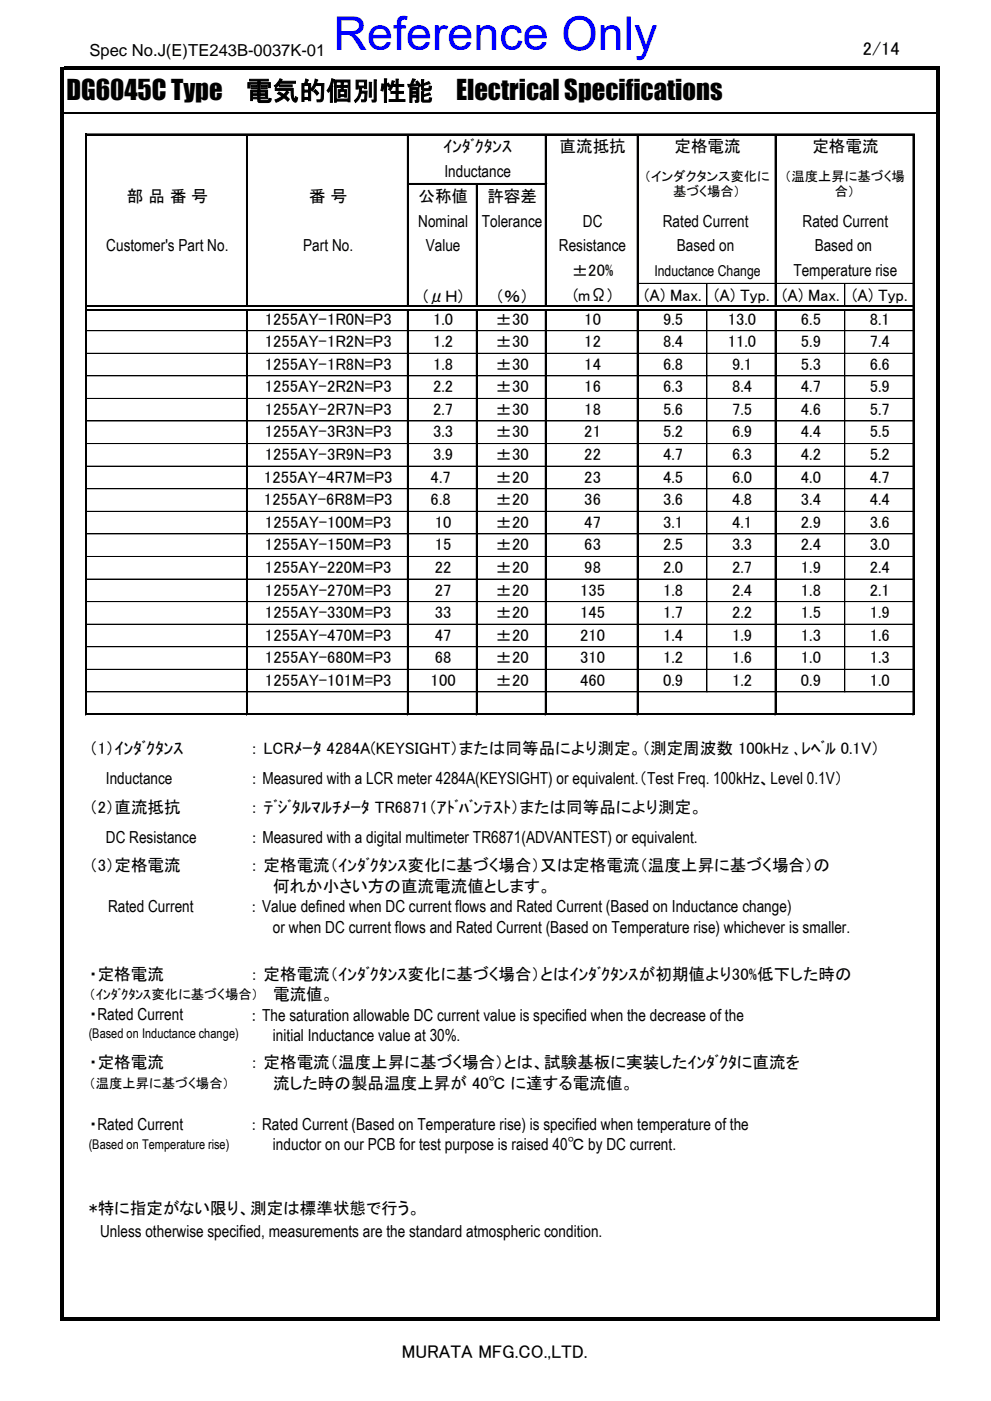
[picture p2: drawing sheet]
<svg xmlns="http://www.w3.org/2000/svg" width="210mm" height="297mm" viewBox="0 0 210 297" stroke-linecap="round" stroke-linejoin="round" font-family="sans-serif">
<defs><g id="words">
<text font-size="9.9" fill="#00f" x="70.7" y="10.6">Reference Only</text>
<g font-size="5.6">
<text x="14.1" y="21.3">DG6045C Type</text>
<text x="52.1" y="21.3">電気的個別性能</text>
<text x="96.7" y="21.3">Electrical Specifications</text>
</g>
<g font-size="3.9">
<text x="182.8" y="11.7">2/14</text>
<text x="85.1" y="287.8">MURATA MFG.CO.,LTD.</text>
</g>
<g font-size="3.5">
<text x="19" y="11.9">Spec No.J(E)TE243B-0037K-01</text>
<text x="93.9" y="32.3">ｲﾝﾀﾞｸﾀﾝｽ</text>
<text x="118.6" y="32.3">直流抵抗</text>
<text x="142.9" y="32.3">定格電流</text>
<text x="172.1" y="32.3">定格電流</text>
<text x="94.2" y="37.5">Inductance</text>
<text x="26.9" y="42.8">部 品 番 号</text>
<text x="65.5" y="42.8">番 号</text>
<text x="88.7" y="42.8">公称値</text>
<text x="103.3" y="42.8">許容差</text>
<text x="22.5" y="53.3">Customer's Part No.</text>
<text x="64.3" y="53.3">Part No.</text>
<text x="88.6" y="48">Nominal</text>
<text x="90.2" y="53.3">Value</text>
<text x="102.1" y="48">Tolerance</text>
<text x="118.4" y="53.3">Resistance</text>
<text x="123.5" y="48">DC</text>
<text x="140.4" y="48">Rated Current</text>
<text x="143.4" y="53.3">Based on</text>
<text x="170" y="48">Rated Current</text>
<text x="172.6" y="53.3">Based on</text>
<text x="121.1" y="58.5">±20%</text>
<text x="168.1" y="58.5">Temperature rise</text>
<text x="89.8" y="63.9">(μＨ)</text>
<text x="105" y="63.9">（％）</text>
<text x="121.5" y="63.8">(mΩ)</text>
<text x="136.6" y="63.8">(A) Max.</text>
<text x="151.4" y="63.8">(A) Typ.</text>
<text x="165.8" y="63.8">(A) Max.</text>
<text x="180.6" y="63.8">(A) Typ.</text>
<text x="56.1" y="68.8">1255AY-1R0N=P3</text>
<text x="91.8" y="68.8">1.0</text>
<text x="105" y="68.8">±30</text>
<text x="123.8" y="68.8">10</text>
<text x="140.5" y="68.8">9.5</text>
<text x="154.2" y="68.8">13.0</text>
<text x="169.7" y="68.8">6.5</text>
<text x="184.3" y="68.8">8.1</text>
<text x="56.1" y="73.6">1255AY-1R2N=P3</text>
<text x="91.8" y="73.6">1.2</text>
<text x="105" y="73.6">±30</text>
<text x="123.8" y="73.6">12</text>
<text x="140.5" y="73.6">8.4</text>
<text x="154.2" y="73.6">11.0</text>
<text x="169.7" y="73.6">5.9</text>
<text x="184.3" y="73.6">7.4</text>
<text x="56.1" y="78.4">1255AY-1R8N=P3</text>
<text x="56.1" y="83.1">1255AY-2R2N=P3</text>
<text x="91.8" y="78.4">1.8</text>
<text x="91.8" y="83.1">2.2</text>
<text x="105" y="78.4">±30</text>
<text x="105" y="83.1">±30</text>
<text x="123.8" y="78.4">14</text>
<text x="123.8" y="83.1">16</text>
<text x="140.5" y="78.4">6.8</text>
<text x="140.5" y="83.1">6.3</text>
<text x="155.1" y="78.4">9.1</text>
<text x="155.1" y="83.1">8.4</text>
<text x="169.7" y="83.1">4.7</text>
<text x="169.7" y="78.4">5.3</text>
<text x="184.3" y="78.4">6.6</text>
<text x="184.3" y="83.1">5.9</text>
<text x="56.1" y="87.9">1255AY-2R7N=P3</text>
<text x="91.8" y="87.9">2.7</text>
<text x="105" y="87.9">±30</text>
<text x="123.8" y="87.9">18</text>
<text x="140.5" y="87.9">5.6</text>
<text x="155.1" y="87.9">7.5</text>
<text x="169.7" y="87.9">4.6</text>
<text x="184.3" y="87.9">5.7</text>
<text x="56.1" y="92.7">1255AY-3R3N=P3</text>
<text x="91.8" y="92.7">3.3</text>
<text x="105" y="92.7">±30</text>
<text x="123.8" y="92.7">21</text>
<text x="140.5" y="92.7">5.2</text>
<text x="155.1" y="92.7">6.9</text>
<text x="169.7" y="92.7">4.4</text>
<text x="184.3" y="92.7">5.5</text>
<text x="56.1" y="97.5">1255AY-3R9N=P3</text>
<text x="91.8" y="97.5">3.9</text>
<text x="105" y="97.5">±30</text>
<text x="123.8" y="97.5">22</text>
<text x="140.5" y="97.5">4.7</text>
<text x="155.1" y="97.5">6.3</text>
<text x="169.7" y="97.5">4.2</text>
<text x="184.3" y="97.5">5.2</text>
<text x="55.9" y="102.3">1255AY-4R7M=P3</text>
<text x="55.9" y="107.1">1255AY-6R8M=P3</text>
<text x="91.2" y="102.3">4.7</text>
<text x="91.2" y="107.1">6.8</text>
<text x="105" y="102.3">±20</text>
<text x="105" y="107.1">±20</text>
<text x="123.8" y="102.3">23</text>
<text x="123.8" y="107.1">36</text>
<text x="140.5" y="102.3">4.5</text>
<text x="140.5" y="107.1">3.6</text>
<text x="155.1" y="102.3">6.0</text>
<text x="155.1" y="107.1">4.8</text>
<text x="169.7" y="102.3">4.0</text>
<text x="169.7" y="107.1">3.4</text>
<text x="184.3" y="102.3">4.7</text>
<text x="184.3" y="107.1">4.4</text>
<text x="56.1" y="111.9">1255AY-100M=P3</text>
<text x="92.1" y="111.9">10</text>
<text x="105" y="111.9">±20</text>
<text x="123.8" y="111.9">47</text>
<text x="140.5" y="111.9">3.1</text>
<text x="155.1" y="111.9">4.1</text>
<text x="169.7" y="111.9">2.9</text>
<text x="184.3" y="111.9">3.6</text>
<text x="56.1" y="116.6">1255AY-150M=P3</text>
<text x="92.1" y="116.6">15</text>
<text x="105" y="116.6">±20</text>
<text x="123.8" y="116.6">63</text>
<text x="140.5" y="116.6">2.5</text>
<text x="155.1" y="116.6">3.3</text>
<text x="169.7" y="116.6">2.4</text>
<text x="184.3" y="116.6">3.0</text>
<text x="56.1" y="121.4">1255AY-220M=P3</text>
<text x="92.1" y="121.4">22</text>
<text x="105" y="121.4">±20</text>
<text x="123.8" y="121.4">98</text>
<text x="140.5" y="121.4">2.0</text>
<text x="155.1" y="121.4">2.7</text>
<text x="169.7" y="121.4">1.9</text>
<text x="184.3" y="121.4">2.4</text>
<text x="56.1" y="126.2">1255AY-270M=P3</text>
<text x="56.1" y="131">1255AY-330M=P3</text>
<text x="92.1" y="126.2">27</text>
<text x="92.1" y="131">33</text>
<text x="105" y="126.2">±20</text>
<text x="105" y="131">±20</text>
<text x="122.9" y="126.2">135</text>
<text x="122.9" y="131">145</text>
<text x="140.5" y="131">1.7</text>
<text x="140.5" y="126.2">1.8</text>
<text x="155.1" y="126.2">2.4</text>
<text x="155.1" y="131">2.2</text>
<text x="169.7" y="126.2">1.8</text>
<text x="169.7" y="131">1.5</text>
<text x="184.3" y="126.2">2.1</text>
<text x="184.3" y="131">1.9</text>
<text x="56.1" y="135.8">1255AY-470M=P3</text>
<text x="92.1" y="135.8">47</text>
<text x="105" y="135.8">±20</text>
<text x="122.9" y="135.8">210</text>
<text x="140.5" y="135.8">1.4</text>
<text x="155.1" y="135.8">1.9</text>
<text x="169.7" y="135.8">1.3</text>
<text x="184.3" y="135.8">1.6</text>
<text x="56.1" y="140.6">1255AY-680M=P3</text>
<text x="92.1" y="140.6">68</text>
<text x="105" y="140.6">±20</text>
<text x="122.9" y="140.6">310</text>
<text x="140.5" y="140.6">1.2</text>
<text x="155.1" y="140.6">1.6</text>
<text x="169.7" y="140.6">1.0</text>
<text x="184.3" y="140.6">1.3</text>
<text x="56.1" y="145.3">1255AY-101M=P3</text>
<text x="91.2" y="145.3">100</text>
<text x="105" y="145.3">±20</text>
<text x="122.9" y="145.3">460</text>
<text x="140.5" y="145.3">0.9</text>
<text x="155.1" y="145.3">1.2</text>
<text x="169.7" y="145.3">0.9</text>
<text x="184.3" y="145.3">1.0</text>
<text x="18.9" y="159.9">（1）ｲﾝﾀﾞｸﾀﾝｽ</text>
<text x="53" y="159.9">： LCRﾒｰﾀ 4284A(KEYSIGHT）または同等品により測定。（測定周波数 100kHz ､ﾚﾍﾞﾙ 0.1V）</text>
<text x="22.4" y="166.1">Inductance</text>
<text x="53" y="166.1">： Measured with a LCR meter 4284A(KEYSIGHT) or equivalent.（Test Freq. 100kHz、Level 0.1V）</text>
<text x="18.9" y="172.4">（2）直流抵抗</text>
<text x="53" y="172.4">： ﾃﾞｼﾞﾀﾙﾏﾙﾁﾒｰﾀ TR6871（ｱﾄﾞﾊﾞﾝﾃｽﾄ）または同等品により測定。</text>
<text x="22.4" y="178.6">DC Resistance</text>
<text x="53" y="178.6">： Measured with a digital multimeter TR6871(ADVANTEST) or equivalent.</text>
<text x="18.9" y="184.7">（3）定格電流</text>
<text x="53" y="184.7">： 定格電流（ｲﾝﾀﾞｸﾀﾝｽ変化に基づく場合）又は定格電流（温度上昇に基づく場合）の</text>
<text x="57.9" y="189">何れか小さい方の直流電流値とします。</text>
<text x="22.9" y="193.3">Rated Current</text>
<text x="53" y="193.3">： Value defined when DC current flows and Rated Current (Based on Inductance change)</text>
<text x="57.8" y="197.6">or when DC current flows and Rated Current (Based on Temperature rise) whichever is smaller.</text>
<text x="18.9" y="207.7">・定格電流</text>
<text x="53" y="207.7">： 定格電流（ｲﾝﾀﾞｸﾀﾝｽ変化に基づく場合）とはｲﾝﾀﾞｸﾀﾝｽが初期値より30%低下した時の</text>
<text x="57.9" y="212">電流値。</text>
<text x="18.9" y="216.2">・Rated Current</text>
<text x="53" y="216.4">： The saturation allowable DC current value is specified when the decrease of the</text>
<text x="57.8" y="220.7">initial Inductance value at 30%.</text>
<text x="18.9" y="226.4">・定格電流</text>
<text x="53" y="226.4">： 定格電流（温度上昇に基づく場合）とは、試験基板に実装したｲﾝﾀﾞｸﾀに直流を</text>
<text x="57.9" y="230.8">流した時の製品温度上昇が 40℃ に達する電流値。</text>
<text x="18.9" y="239.4">・Rated Current</text>
<text x="53" y="239.4">： Rated Current (Based on Temperature rise) is specified when temperature of the</text>
<text x="57.8" y="243.7">inductor on our PCB for test purpose is raised 40℃ by DC current.</text>
<text x="18.9" y="257.4">*特に指定がない限り、測定は標準状態で行う。</text>
<text x="21.2" y="262.1">Unless otherwise specified, measurements are the standard atmospheric condition.</text>
</g>
<text font-size="3.2" x="138.7" y="58.4">Inductance Change</text>
<g font-size="2.8">
<text x="136.5" y="38.3">（インダクタンス変化に</text>
<text x="142.6" y="41.6">基づく場合）</text>
<text x="166.2" y="38.3">（温度上昇に基づく場</text>
<text x="176.9" y="41.6">合）</text>
<text x="18.8" y="211.8">（ｲﾝﾀﾞｸﾀﾝｽ変化に基づく場合）</text>
<text x="18.8" y="220.1">(Based on Inductance change)</text>
<text x="18.8" y="230.5">（温度上昇に基づく場合）</text>
<text x="18.8" y="243.5">(Based on Temperature rise)</text>
</g>
</g></defs>
<g fill="none" stroke="#000" stroke-width=".21">
<path d="M13.5 23.9h184.9M18.1 28.4v123.1M18.5 28.4h175.2M52.2 28.7v36.1M86.3 28.7v36.1M86.7 38.9h29.1M100.9 39.2v25.6M115.5 28.7v36.1M135 28.7v36.1M164.2 28.7v36.1M193.4 28.7v122.8M18.5 70.1h33.7"/>
<path d="M18.5 74.9h33.7M18.5 79.7h33.7M52.2 65.8v85.7M52.5 70.1h33.8M52.5 74.9h33.8M52.5 79.7h33.8M86.3 65.8v85.7M86.6 70.1h14.3M86.6 74.9h14.3M86.6 79.7h14.3M100.9 65.8v85.7M101.2 70.1h14.3"/>
<path d="M101.2 74.9h14.3M101.2 79.7h14.3M115.5 65.8v85.7M115.8 70.1h19.2M115.8 74.9h19.2M115.8 79.7h19.2M135 65.8v85.7M135.3 60.1h28.9M135.3 70.1h28.9M135.3 74.9h28.9M135.3 79.7h28.9M149.8 60.1v4.7"/>
<path d="M149.8 65.8v80.9M164.2 65.8v85.7M164.5 60.1h28.9M164.5 70.1h28.9M164.5 74.9h28.9M164.5 79.7h28.9M179 60.1v4.7M179 65.8v80.9M18.5 84.4h33.7M18.5 89.2h33.7M18.5 94h33.7M18.5 98.8h33.7"/>
<path d="M52.5 84.4h33.8M52.5 89.2h33.8M52.5 94h33.8M52.5 98.8h33.8M86.6 84.4h14.3M86.6 89.2h14.3M86.6 94h14.3M86.6 98.8h14.3M101.2 84.4h14.3M101.2 89.2h14.3M101.2 94h14.3M101.2 98.8h14.3"/>
<path d="M115.8 84.4h19.2M115.8 89.2h19.2M115.8 94h19.2M115.8 98.8h19.2M135.3 84.4h28.9M135.3 89.2h28.9M135.3 94h28.9M135.3 98.8h28.9M164.5 84.4h28.9M164.5 89.2h28.9M164.5 94h28.9M164.5 98.8h28.9"/>
<path d="M18.5 103.6h33.7M18.5 108.4h33.7M18.5 113.2h33.7M18.5 117.9h33.7M52.5 103.6h33.8M52.5 108.4h33.8M52.5 113.2h33.8M52.5 117.9h33.8M86.6 103.6h14.3M86.6 108.4h14.3M86.6 113.2h14.3M86.6 117.9h14.3"/>
<path d="M101.2 103.6h14.3M101.2 108.4h14.3M101.2 113.2h14.3M101.2 117.9h14.3M115.8 103.6h19.2M115.8 108.4h19.2M115.8 113.2h19.2M115.8 117.9h19.2M135.3 103.6h28.9M135.3 108.4h28.9M135.3 113.2h28.9M135.3 117.9h28.9"/>
<path d="M164.5 103.6h28.9M164.5 108.4h28.9M164.5 113.2h28.9M164.5 117.9h28.9M18.5 122.7h33.7M18.5 127.5h33.7M18.5 132.3h33.7M18.5 137.1h33.7M52.5 122.7h33.8M52.5 127.5h33.8M52.5 132.3h33.8M52.5 137.1h33.8"/>
<path d="M86.6 122.7h14.3M86.6 127.5h14.3M86.6 132.3h14.3M86.6 137.1h14.3M101.2 122.7h14.3M101.2 127.5h14.3M101.2 132.3h14.3M101.2 137.1h14.3M115.8 122.7h19.2M115.8 127.5h19.2M115.8 132.3h19.2M115.8 137.1h19.2"/>
<path d="M135.3 122.7h28.9M135.3 127.5h28.9M135.3 132.3h28.9M135.3 137.1h28.9M164.5 122.7h28.9M164.5 127.5h28.9M164.5 132.3h28.9M164.5 137.1h28.9M18.5 141.9h33.7M18.5 146.6h33.7M18.5 151.3h175.2M52.5 141.9h33.8"/>
<path d="M52.5 146.6h33.8M86.6 141.9h14.3M86.6 146.6h14.3M101.2 141.9h14.3M101.2 146.6h14.3M115.8 141.9h19.2M115.8 146.6h19.2M135.3 141.9h28.9M135.3 146.6h28.9M164.5 141.9h28.9M164.5 146.6h28.9"/>
</g>
<g fill="none" stroke="#000" stroke-width=".34">
<path d="M13.5 24h184.9M18.3 28.4v123.2M18.5 28.5h175.3M52.4 28.7v36.1M86.5 28.7v36.1M86.6 39h29.3M101.1 39.2v25.6M115.7 28.7v36.1M135.2 28.7v36.1M164.4 28.7v36.1M193.6 28.7v122.9M18.5 64.9h174.9"/>
<path d="M18.5 65.6h174.9M52.4 65.8v85.8M86.5 65.8v85.8M101.1 65.8v85.8M115.7 65.8v85.8M135.2 65.8v85.8M164.4 65.8v85.8M18.5 151.4h175.3"/>
</g>
<g fill="#000">
<path d="M13.5 14.1h185.6v.7h-185.6z" fill-rule="evenodd"/>
<path d="M12.8 14.1h.7v265.8h-.7z" fill-rule="evenodd"/>
<path d="M13.5 279.2h185.6v.7h-185.6z" fill-rule="evenodd"/>
<path d="M198.4 14.8h.7v265.1h-.7z" fill-rule="evenodd"/>
</g>
<use href="#words"/>
</svg>
